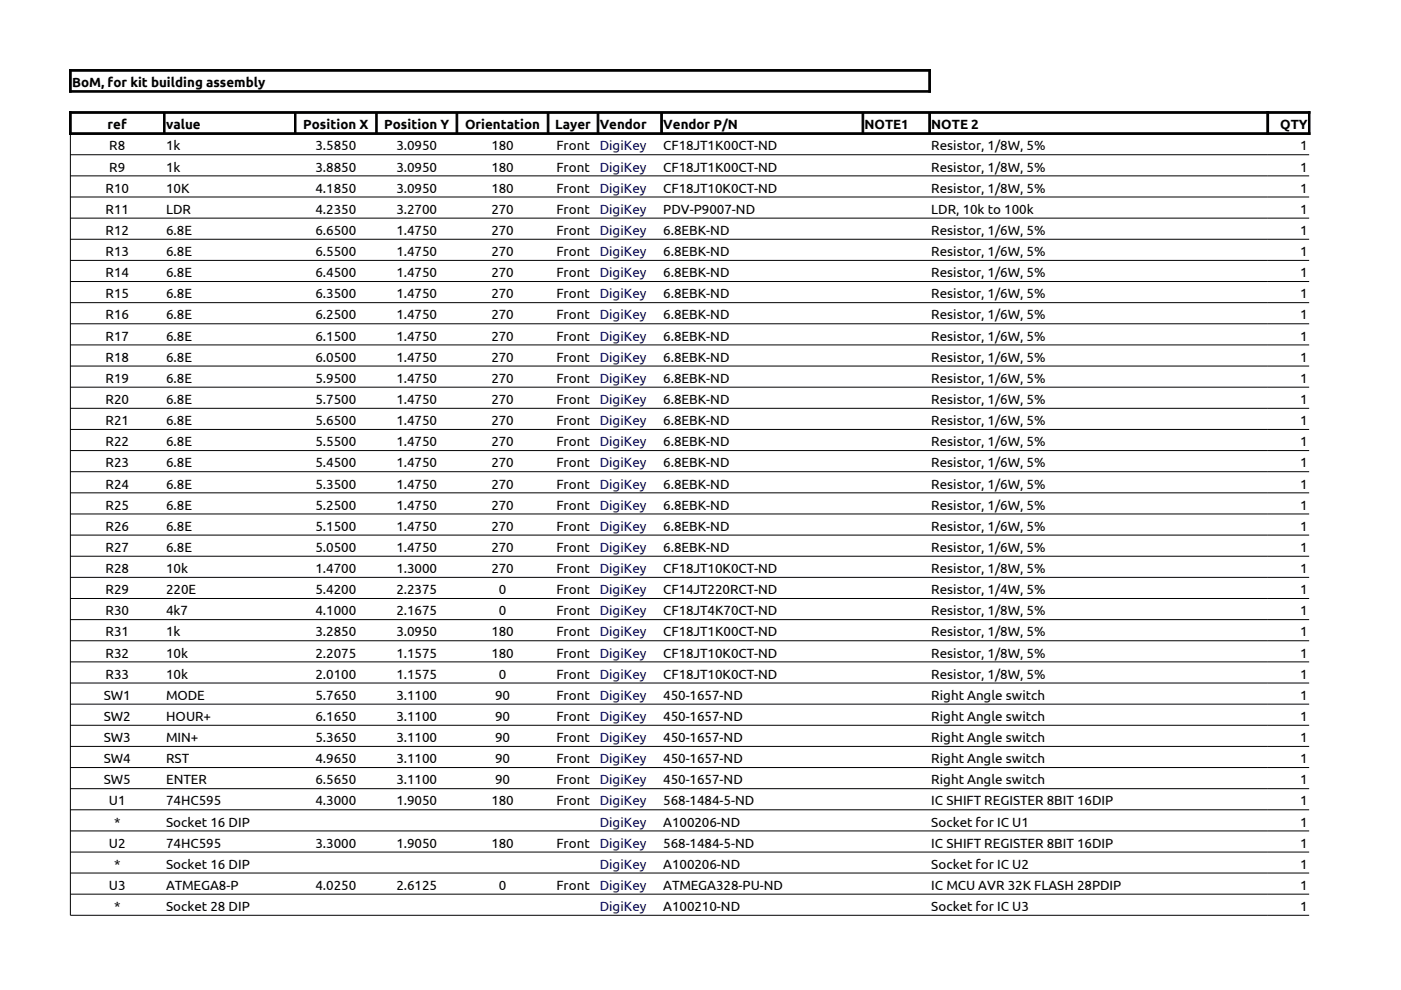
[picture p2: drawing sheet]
<svg xmlns="http://www.w3.org/2000/svg" width="297mm" height="210mm" viewBox="0 0 297 210" stroke-linecap="round" stroke-linejoin="round" font-family="sans-serif">
<defs><g id="words">
<g font-size="2.8">
<text x="15.3" y="18.4">BoM, for kit building assembly</text>
<text x="22.8" y="27.3">ref</text>
<text x="35.2" y="27.3">value</text>
<text x="64.3" y="27.3">Position X</text>
<text x="81.5" y="27.3">Position Y</text>
<text x="98.6" y="27.3">Orientation</text>
<text x="117.7" y="27.3">Layer</text>
<text x="127.1" y="27.3">Vendor</text>
<text x="140.6" y="27.3">Vendor P/N</text>
<text x="183.3" y="27.3">NOTE1</text>
<text x="197.4" y="27.3">NOTE 2</text>
<text x="271.4" y="27.3">QTY</text>
<text x="23.2" y="31.9">R8</text>
<text x="35.2" y="31.9">1k</text>
<text x="66.9" y="31.9">3.5850</text>
<text x="84" y="31.9">3.0950</text>
<text x="104.2" y="31.9">180</text>
<text x="118" y="31.9">Front</text>
<text x="140.6" y="31.9">CF18JT1K00CT-ND</text>
<text x="197.4" y="31.9">Resistor, 1/8W, 5%</text>
<text x="275.6" y="31.9">1</text>
<text x="22.4" y="40.9">R10</text>
<text x="23.2" y="36.4">R9</text>
<text x="35.2" y="36.4">1k</text>
<text x="35.2" y="40.9">10K</text>
<text x="66.9" y="36.4">3.8850</text>
<text x="66.9" y="40.9">4.1850</text>
<text x="84" y="36.4">3.0950</text>
<text x="84" y="40.9">3.0950</text>
<text x="104.2" y="36.4">180</text>
<text x="104.2" y="40.9">180</text>
<text x="118" y="36.4">Front</text>
<text x="118" y="40.9">Front</text>
<text x="140.6" y="36.4">CF18JT1K00CT-ND</text>
<text x="140.6" y="40.9">CF18JT10K0CT-ND</text>
<text x="197.4" y="36.4">Resistor, 1/8W, 5%</text>
<text x="197.4" y="40.9">Resistor, 1/8W, 5%</text>
<text x="275.6" y="36.4">1</text>
<text x="275.6" y="40.9">1</text>
<text x="22.4" y="45.3">R11</text>
<text x="35.2" y="45.3">LDR</text>
<text x="66.9" y="45.3">4.2350</text>
<text x="84" y="45.3">3.2700</text>
<text x="104.2" y="45.3">270</text>
<text x="118" y="45.3">Front</text>
<text x="140.6" y="45.3">PDV-P9007-ND</text>
<text x="197.4" y="45.3">LDR, 10k to 100k</text>
<text x="275.6" y="45.3">1</text>
<text x="22.4" y="49.8">R12</text>
<text x="35.2" y="49.8">6.8E</text>
<text x="66.9" y="49.8">6.6500</text>
<text x="84" y="49.8">1.4750</text>
<text x="104.2" y="49.8">270</text>
<text x="118" y="49.8">Front</text>
<text x="140.6" y="49.8">6.8EBK-ND</text>
<text x="197.4" y="49.8">Resistor, 1/6W, 5%</text>
<text x="275.6" y="49.8">1</text>
<text x="22.4" y="54.3">R13</text>
<text x="22.4" y="58.8">R14</text>
<text x="35.2" y="54.3">6.8E</text>
<text x="35.2" y="58.8">6.8E</text>
<text x="66.9" y="54.3">6.5500</text>
<text x="66.9" y="58.8">6.4500</text>
<text x="84" y="54.3">1.4750</text>
<text x="84" y="58.8">1.4750</text>
<text x="104.2" y="54.3">270</text>
<text x="104.2" y="58.8">270</text>
<text x="118" y="54.3">Front</text>
<text x="118" y="58.8">Front</text>
<text x="140.6" y="54.3">6.8EBK-ND</text>
<text x="140.6" y="58.8">6.8EBK-ND</text>
<text x="197.4" y="54.3">Resistor, 1/6W, 5%</text>
<text x="197.4" y="58.8">Resistor, 1/6W, 5%</text>
<text x="275.6" y="54.3">1</text>
<text x="275.6" y="58.8">1</text>
<text x="22.4" y="63.3">R15</text>
<text x="35.2" y="63.3">6.8E</text>
<text x="66.9" y="63.3">6.3500</text>
<text x="84" y="63.3">1.4750</text>
<text x="104.2" y="63.3">270</text>
<text x="118" y="63.3">Front</text>
<text x="140.6" y="63.3">6.8EBK-ND</text>
<text x="197.4" y="63.3">Resistor, 1/6W, 5%</text>
<text x="275.6" y="63.3">1</text>
<text x="22.4" y="67.7">R16</text>
<text x="35.2" y="67.7">6.8E</text>
<text x="66.9" y="67.7">6.2500</text>
<text x="84" y="67.7">1.4750</text>
<text x="104.2" y="67.7">270</text>
<text x="118" y="67.7">Front</text>
<text x="140.6" y="67.7">6.8EBK-ND</text>
<text x="197.4" y="67.7">Resistor, 1/6W, 5%</text>
<text x="275.6" y="67.7">1</text>
<text x="22.4" y="72.2">R17</text>
<text x="22.4" y="76.7">R18</text>
<text x="35.2" y="72.2">6.8E</text>
<text x="35.2" y="76.7">6.8E</text>
<text x="66.9" y="72.2">6.1500</text>
<text x="66.9" y="76.7">6.0500</text>
<text x="84" y="72.2">1.4750</text>
<text x="84" y="76.7">1.4750</text>
<text x="104.2" y="72.2">270</text>
<text x="104.2" y="76.7">270</text>
<text x="118" y="72.2">Front</text>
<text x="118" y="76.7">Front</text>
<text x="140.6" y="72.2">6.8EBK-ND</text>
<text x="140.6" y="76.7">6.8EBK-ND</text>
<text x="197.4" y="72.2">Resistor, 1/6W, 5%</text>
<text x="197.4" y="76.7">Resistor, 1/6W, 5%</text>
<text x="275.6" y="72.2">1</text>
<text x="275.6" y="76.7">1</text>
<text x="22.4" y="81.2">R19</text>
<text x="35.2" y="81.2">6.8E</text>
<text x="66.9" y="81.2">5.9500</text>
<text x="84" y="81.2">1.4750</text>
<text x="104.2" y="81.2">270</text>
<text x="118" y="81.2">Front</text>
<text x="140.6" y="81.2">6.8EBK-ND</text>
<text x="197.4" y="81.2">Resistor, 1/6W, 5%</text>
<text x="275.6" y="81.2">1</text>
<text x="22.4" y="85.7">R20</text>
<text x="35.2" y="85.7">6.8E</text>
<text x="66.9" y="85.7">5.7500</text>
<text x="84" y="85.7">1.4750</text>
<text x="104.2" y="85.7">270</text>
<text x="118" y="85.7">Front</text>
<text x="140.6" y="85.7">6.8EBK-ND</text>
<text x="197.4" y="85.7">Resistor, 1/6W, 5%</text>
<text x="275.6" y="85.7">1</text>
<text x="22.4" y="90.1">R21</text>
<text x="22.4" y="94.6">R22</text>
<text x="35.2" y="90.1">6.8E</text>
<text x="35.2" y="94.6">6.8E</text>
<text x="66.9" y="90.1">5.6500</text>
<text x="66.9" y="94.6">5.5500</text>
<text x="84" y="90.1">1.4750</text>
<text x="84" y="94.6">1.4750</text>
<text x="104.2" y="90.1">270</text>
<text x="104.2" y="94.6">270</text>
<text x="118" y="90.1">Front</text>
<text x="118" y="94.6">Front</text>
<text x="140.6" y="90.1">6.8EBK-ND</text>
<text x="140.6" y="94.6">6.8EBK-ND</text>
<text x="197.4" y="90.1">Resistor, 1/6W, 5%</text>
<text x="197.4" y="94.6">Resistor, 1/6W, 5%</text>
<text x="275.6" y="90.1">1</text>
<text x="275.6" y="94.6">1</text>
<text x="22.4" y="99.1">R23</text>
<text x="35.2" y="99.1">6.8E</text>
<text x="66.9" y="99.1">5.4500</text>
<text x="84" y="99.1">1.4750</text>
<text x="104.2" y="99.1">270</text>
<text x="118" y="99.1">Front</text>
<text x="140.6" y="99.1">6.8EBK-ND</text>
<text x="197.4" y="99.1">Resistor, 1/6W, 5%</text>
<text x="275.6" y="99.1">1</text>
<text x="22.4" y="103.6">R24</text>
<text x="35.2" y="103.6">6.8E</text>
<text x="66.9" y="103.6">5.3500</text>
<text x="84" y="103.6">1.4750</text>
<text x="104.2" y="103.6">270</text>
<text x="118" y="103.6">Front</text>
<text x="140.6" y="103.6">6.8EBK-ND</text>
<text x="197.4" y="103.6">Resistor, 1/6W, 5%</text>
<text x="275.6" y="103.6">1</text>
<text x="22.4" y="108.1">R25</text>
<text x="22.4" y="112.5">R26</text>
<text x="35.2" y="108.1">6.8E</text>
<text x="35.2" y="112.5">6.8E</text>
<text x="66.9" y="108.1">5.2500</text>
<text x="66.9" y="112.5">5.1500</text>
<text x="84" y="108.1">1.4750</text>
<text x="84" y="112.5">1.4750</text>
<text x="104.2" y="108.1">270</text>
<text x="104.2" y="112.5">270</text>
<text x="118" y="108.1">Front</text>
<text x="118" y="112.5">Front</text>
<text x="140.6" y="108.1">6.8EBK-ND</text>
<text x="140.6" y="112.5">6.8EBK-ND</text>
<text x="197.4" y="108.1">Resistor, 1/6W, 5%</text>
<text x="197.4" y="112.5">Resistor, 1/6W, 5%</text>
<text x="275.6" y="108.1">1</text>
<text x="275.6" y="112.5">1</text>
<text x="22.4" y="117">R27</text>
<text x="35.2" y="117">6.8E</text>
<text x="66.9" y="117">5.0500</text>
<text x="84" y="117">1.4750</text>
<text x="104.2" y="117">270</text>
<text x="118" y="117">Front</text>
<text x="140.6" y="117">6.8EBK-ND</text>
<text x="197.4" y="117">Resistor, 1/6W, 5%</text>
<text x="275.6" y="117">1</text>
<text x="22.4" y="121.5">R28</text>
<text x="22.4" y="126">R29</text>
<text x="35.2" y="121.5">10k</text>
<text x="35.2" y="126">220E</text>
<text x="66.9" y="121.5">1.4700</text>
<text x="66.9" y="126">5.4200</text>
<text x="84" y="121.5">1.3000</text>
<text x="84" y="126">2.2375</text>
<text x="104.2" y="121.5">270</text>
<text x="105.8" y="126">0</text>
<text x="118" y="121.5">Front</text>
<text x="118" y="126">Front</text>
<text x="140.6" y="121.5">CF18JT10K0CT-ND</text>
<text x="140.6" y="126">CF14JT220RCT-ND</text>
<text x="197.4" y="121.5">Resistor, 1/8W, 5%</text>
<text x="197.4" y="126">Resistor, 1/4W, 5%</text>
<text x="275.6" y="121.5">1</text>
<text x="275.6" y="126">1</text>
<text x="22.4" y="130.5">R30</text>
<text x="35.2" y="130.5">4k7</text>
<text x="66.9" y="130.5">4.1000</text>
<text x="84" y="130.5">2.1675</text>
<text x="105.8" y="130.5">0</text>
<text x="118" y="130.5">Front</text>
<text x="140.6" y="130.5">CF18JT4K70CT-ND</text>
<text x="197.4" y="130.5">Resistor, 1/8W, 5%</text>
<text x="275.6" y="130.5">1</text>
<text x="22.4" y="134.9">R31</text>
<text x="35.2" y="134.9">1k</text>
<text x="66.9" y="134.9">3.2850</text>
<text x="84" y="134.9">3.0950</text>
<text x="104.2" y="134.9">180</text>
<text x="118" y="134.9">Front</text>
<text x="140.6" y="134.9">CF18JT1K00CT-ND</text>
<text x="197.4" y="134.9">Resistor, 1/8W, 5%</text>
<text x="275.6" y="134.9">1</text>
<text x="22.4" y="139.4">R32</text>
<text x="22.4" y="143.9">R33</text>
<text x="35.2" y="139.4">10k</text>
<text x="35.2" y="143.9">10k</text>
<text x="66.9" y="139.4">2.2075</text>
<text x="66.9" y="143.9">2.0100</text>
<text x="84" y="139.4">1.1575</text>
<text x="84" y="143.9">1.1575</text>
<text x="104.2" y="139.4">180</text>
<text x="105.8" y="143.9">0</text>
<text x="118" y="139.4">Front</text>
<text x="118" y="143.9">Front</text>
<text x="140.6" y="139.4">CF18JT10K0CT-ND</text>
<text x="140.6" y="143.9">CF18JT10K0CT-ND</text>
<text x="197.4" y="139.4">Resistor, 1/8W, 5%</text>
<text x="197.4" y="143.9">Resistor, 1/8W, 5%</text>
<text x="275.6" y="139.4">1</text>
<text x="275.6" y="143.9">1</text>
<text x="22" y="148.4">SW1</text>
<text x="35.2" y="148.4">MODE</text>
<text x="66.9" y="148.4">5.7650</text>
<text x="84" y="148.4">3.1100</text>
<text x="105" y="148.4">90</text>
<text x="118" y="148.4">Front</text>
<text x="140.6" y="148.4">450-1657-ND</text>
<text x="197.4" y="148.4">Right Angle switch</text>
<text x="275.6" y="148.4">1</text>
<text x="22" y="152.9">SW2</text>
<text x="35.2" y="152.9">HOUR+</text>
<text x="66.9" y="152.9">6.1650</text>
<text x="84" y="152.9">3.1100</text>
<text x="105" y="152.9">90</text>
<text x="118" y="152.9">Front</text>
<text x="140.6" y="152.9">450-1657-ND</text>
<text x="197.4" y="152.9">Right Angle switch</text>
<text x="275.6" y="152.9">1</text>
<text x="22" y="157.3">SW3</text>
<text x="22" y="161.8">SW4</text>
<text x="35.2" y="157.3">MIN+</text>
<text x="35.2" y="161.8">RST</text>
<text x="66.9" y="157.3">5.3650</text>
<text x="66.9" y="161.8">4.9650</text>
<text x="84" y="157.3">3.1100</text>
<text x="84" y="161.8">3.1100</text>
<text x="105" y="157.3">90</text>
<text x="105" y="161.8">90</text>
<text x="118" y="157.3">Front</text>
<text x="118" y="161.8">Front</text>
<text x="140.6" y="157.3">450-1657-ND</text>
<text x="140.6" y="161.8">450-1657-ND</text>
<text x="197.4" y="157.3">Right Angle switch</text>
<text x="197.4" y="161.8">Right Angle switch</text>
<text x="275.6" y="157.3">1</text>
<text x="275.6" y="161.8">1</text>
<text x="22" y="166.3">SW5</text>
<text x="35.2" y="166.3">ENTER</text>
<text x="66.9" y="166.3">6.5650</text>
<text x="84" y="166.3">3.1100</text>
<text x="105" y="166.3">90</text>
<text x="118" y="166.3">Front</text>
<text x="140.6" y="166.3">450-1657-ND</text>
<text x="197.4" y="166.3">Right Angle switch</text>
<text x="275.6" y="166.3">1</text>
<text x="23.1" y="170.8">U1</text>
<text x="35.2" y="170.8">74HC595</text>
<text x="66.9" y="170.8">4.3000</text>
<text x="84" y="170.8">1.9050</text>
<text x="104.2" y="170.8">180</text>
<text x="118" y="170.8">Front</text>
<text x="140.6" y="170.8">568-1484-5-ND</text>
<text x="197.4" y="170.8">IC SHIFT REGISTER 8BIT 16DIP</text>
<text x="275.6" y="170.8">1</text>
<text x="23.1" y="179.7">U2</text>
<text x="24.2" y="175.3">*</text>
<text x="35.2" y="175.3">Socket 16 DIP</text>
<text x="35.2" y="179.7">74HC595</text>
<text x="66.9" y="179.7">3.3000</text>
<text x="84" y="179.7">1.9050</text>
<text x="104.2" y="179.7">180</text>
<text x="118" y="179.7">Front</text>
<text x="140.6" y="175.3">A100206-ND</text>
<text x="140.6" y="179.7">568-1484-5-ND</text>
<text x="197.4" y="175.3">Socket for IC U1</text>
<text x="197.4" y="179.7">IC SHIFT REGISTER 8BIT 16DIP</text>
<text x="275.6" y="175.3">1</text>
<text x="275.6" y="179.7">1</text>
<text x="24.2" y="184.2">*</text>
<text x="35.2" y="184.2">Socket 16 DIP</text>
<text x="140.6" y="184.2">A100206-ND</text>
<text x="197.4" y="184.2">Socket for IC U2</text>
<text x="275.6" y="184.2">1</text>
<text x="23.1" y="188.7">U3</text>
<text x="35.2" y="188.7">ATMEGA8-P</text>
<text x="66.9" y="188.7">4.0250</text>
<text x="84" y="188.7">2.6125</text>
<text x="105.8" y="188.7">0</text>
<text x="118" y="188.7">Front</text>
<text x="140.6" y="188.7">ATMEGA328-PU-ND</text>
<text x="197.4" y="188.7">IC MCU AVR 32K FLASH 28PDIP</text>
<text x="275.6" y="188.7">1</text>
<text x="24.2" y="193.2">*</text>
<text x="35.2" y="193.2">Socket 28 DIP</text>
<text x="140.6" y="193.2">A100210-ND</text>
<text x="197.4" y="193.2">Socket for IC U3</text>
<text x="275.6" y="193.2">1</text>
</g>
<g font-size="2.8" fill="#000080">
<text x="127.1" y="31.9">DigiKey</text>
<text x="127.1" y="36.4">DigiKey</text>
<text x="127.1" y="40.9">DigiKey</text>
<text x="127.1" y="45.3">DigiKey</text>
<text x="127.1" y="49.8">DigiKey</text>
<text x="127.1" y="54.3">DigiKey</text>
<text x="127.1" y="58.8">DigiKey</text>
<text x="127.1" y="63.3">DigiKey</text>
<text x="127.1" y="67.7">DigiKey</text>
<text x="127.1" y="72.2">DigiKey</text>
<text x="127.1" y="76.7">DigiKey</text>
<text x="127.1" y="81.2">DigiKey</text>
<text x="127.1" y="85.7">DigiKey</text>
<text x="127.1" y="90.1">DigiKey</text>
<text x="127.1" y="94.6">DigiKey</text>
<text x="127.1" y="99.1">DigiKey</text>
<text x="127.1" y="103.6">DigiKey</text>
<text x="127.1" y="108.1">DigiKey</text>
<text x="127.1" y="112.5">DigiKey</text>
<text x="127.1" y="117">DigiKey</text>
<text x="127.1" y="121.5">DigiKey</text>
<text x="127.1" y="126">DigiKey</text>
<text x="127.1" y="130.5">DigiKey</text>
<text x="127.1" y="134.9">DigiKey</text>
<text x="127.1" y="139.4">DigiKey</text>
<text x="127.1" y="143.9">DigiKey</text>
<text x="127.1" y="148.4">DigiKey</text>
<text x="127.1" y="152.9">DigiKey</text>
<text x="127.1" y="157.3">DigiKey</text>
<text x="127.1" y="161.8">DigiKey</text>
<text x="127.1" y="166.3">DigiKey</text>
<text x="127.1" y="170.8">DigiKey</text>
<text x="127.1" y="175.3">DigiKey</text>
<text x="127.1" y="179.7">DigiKey</text>
<text x="127.1" y="184.2">DigiKey</text>
<text x="127.1" y="188.7">DigiKey</text>
<text x="127.1" y="193.2">DigiKey</text>
</g>
</g></defs>
<g fill="#000" stroke="#000" stroke-width=".21">
<path d="M14.7 14.7h182.6v.4h-182.6z" fill-rule="evenodd"/>
<path d="M14.7 19.2h182.6v.3h-182.6z" fill-rule="evenodd"/>
<path d="M14.7 14.7h.4v4.8h-.4z" fill-rule="evenodd"/>
<path d="M196.9 14.7h.4v4.8h-.4z" fill-rule="evenodd"/>
<path d="M14.7 23.7h254.3v.3h-254.3z" fill-rule="evenodd"/>
<path d="M14.7 28.2h254.3v.3h-254.3z" fill-rule="evenodd"/>
<path d="M14.7 23.7h.4v4.8h-.4z" fill-rule="evenodd"/>
<path d="M34.7 24h.3v4.2h-.3z" fill-rule="evenodd"/>
<path d="M62.4 24h.4v4.2h-.4z" fill-rule="evenodd"/>
<path d="M79.7 24h.3v4.2h-.3z" fill-rule="evenodd"/>
<path d="M96.7 24h.3v4.2h-.3z" fill-rule="evenodd"/>
<path d="M116 24h.4v4.2h-.4z" fill-rule="evenodd"/>
<path d="M126.6 24h.4v4.2h-.4z" fill-rule="evenodd"/>
<path d="M140.1 24h.3v4.2h-.3z" fill-rule="evenodd"/>
<path d="M182.8 24h.3v4.2h-.3z" fill-rule="evenodd"/>
<path d="M196.9 24h.4v4.2h-.4z" fill-rule="evenodd"/>
<path d="M268.6 23.7h9.1v.3h-9.1z" fill-rule="evenodd"/>
<path d="M268.6 28.2h9.1v.3h-9.1z" fill-rule="evenodd"/>
<path d="M268.6 23.7h.4v4.8h-.4z" fill-rule="evenodd"/>
<path d="M268.6 23.7h.4v4.8h-.4z" fill-rule="evenodd"/>
<path d="M277.4 23.7h.3v4.8h-.3z" fill-rule="evenodd"/>
</g>
<g fill="none" stroke="#000" stroke-width=".21">
<path d="M14.9 32.8h262.7M14.9 37.3h262.7M277.6 28.3h-262.7v165.8h262.7M14.9 41.8h262.7M14.9 46.2h262.7M14.9 50.7h262.7M14.9 55.2h262.7M14.9 59.7h262.7M14.9 64.2h262.7M14.9 68.7h262.7M14.9 73.1h262.7M14.9 77.6h262.7"/>
<path d="M14.9 82.1h262.7M14.9 86.6h262.7M14.9 91.1h262.7M14.9 95.5h262.7M14.9 100h262.7M14.9 104.5h262.7M14.9 109h262.7M14.9 113.5h262.7M14.9 117.9h262.7M14.9 122.4h262.7M14.9 126.9h262.7M14.9 131.4h262.7"/>
<path d="M14.9 135.9h262.7M14.9 140.3h262.7M14.9 144.8h262.7M14.9 149.3h262.7M14.9 153.8h262.7M14.9 158.3h262.7M14.9 162.7h262.7M14.9 167.2h262.7M14.9 171.7h262.7M14.9 176.2h262.7M14.9 180.7h262.7M14.9 185.1h262.7"/>
<path d="M14.9 189.6h262.7"/>
</g>
<use href="#words"/>
</svg>
